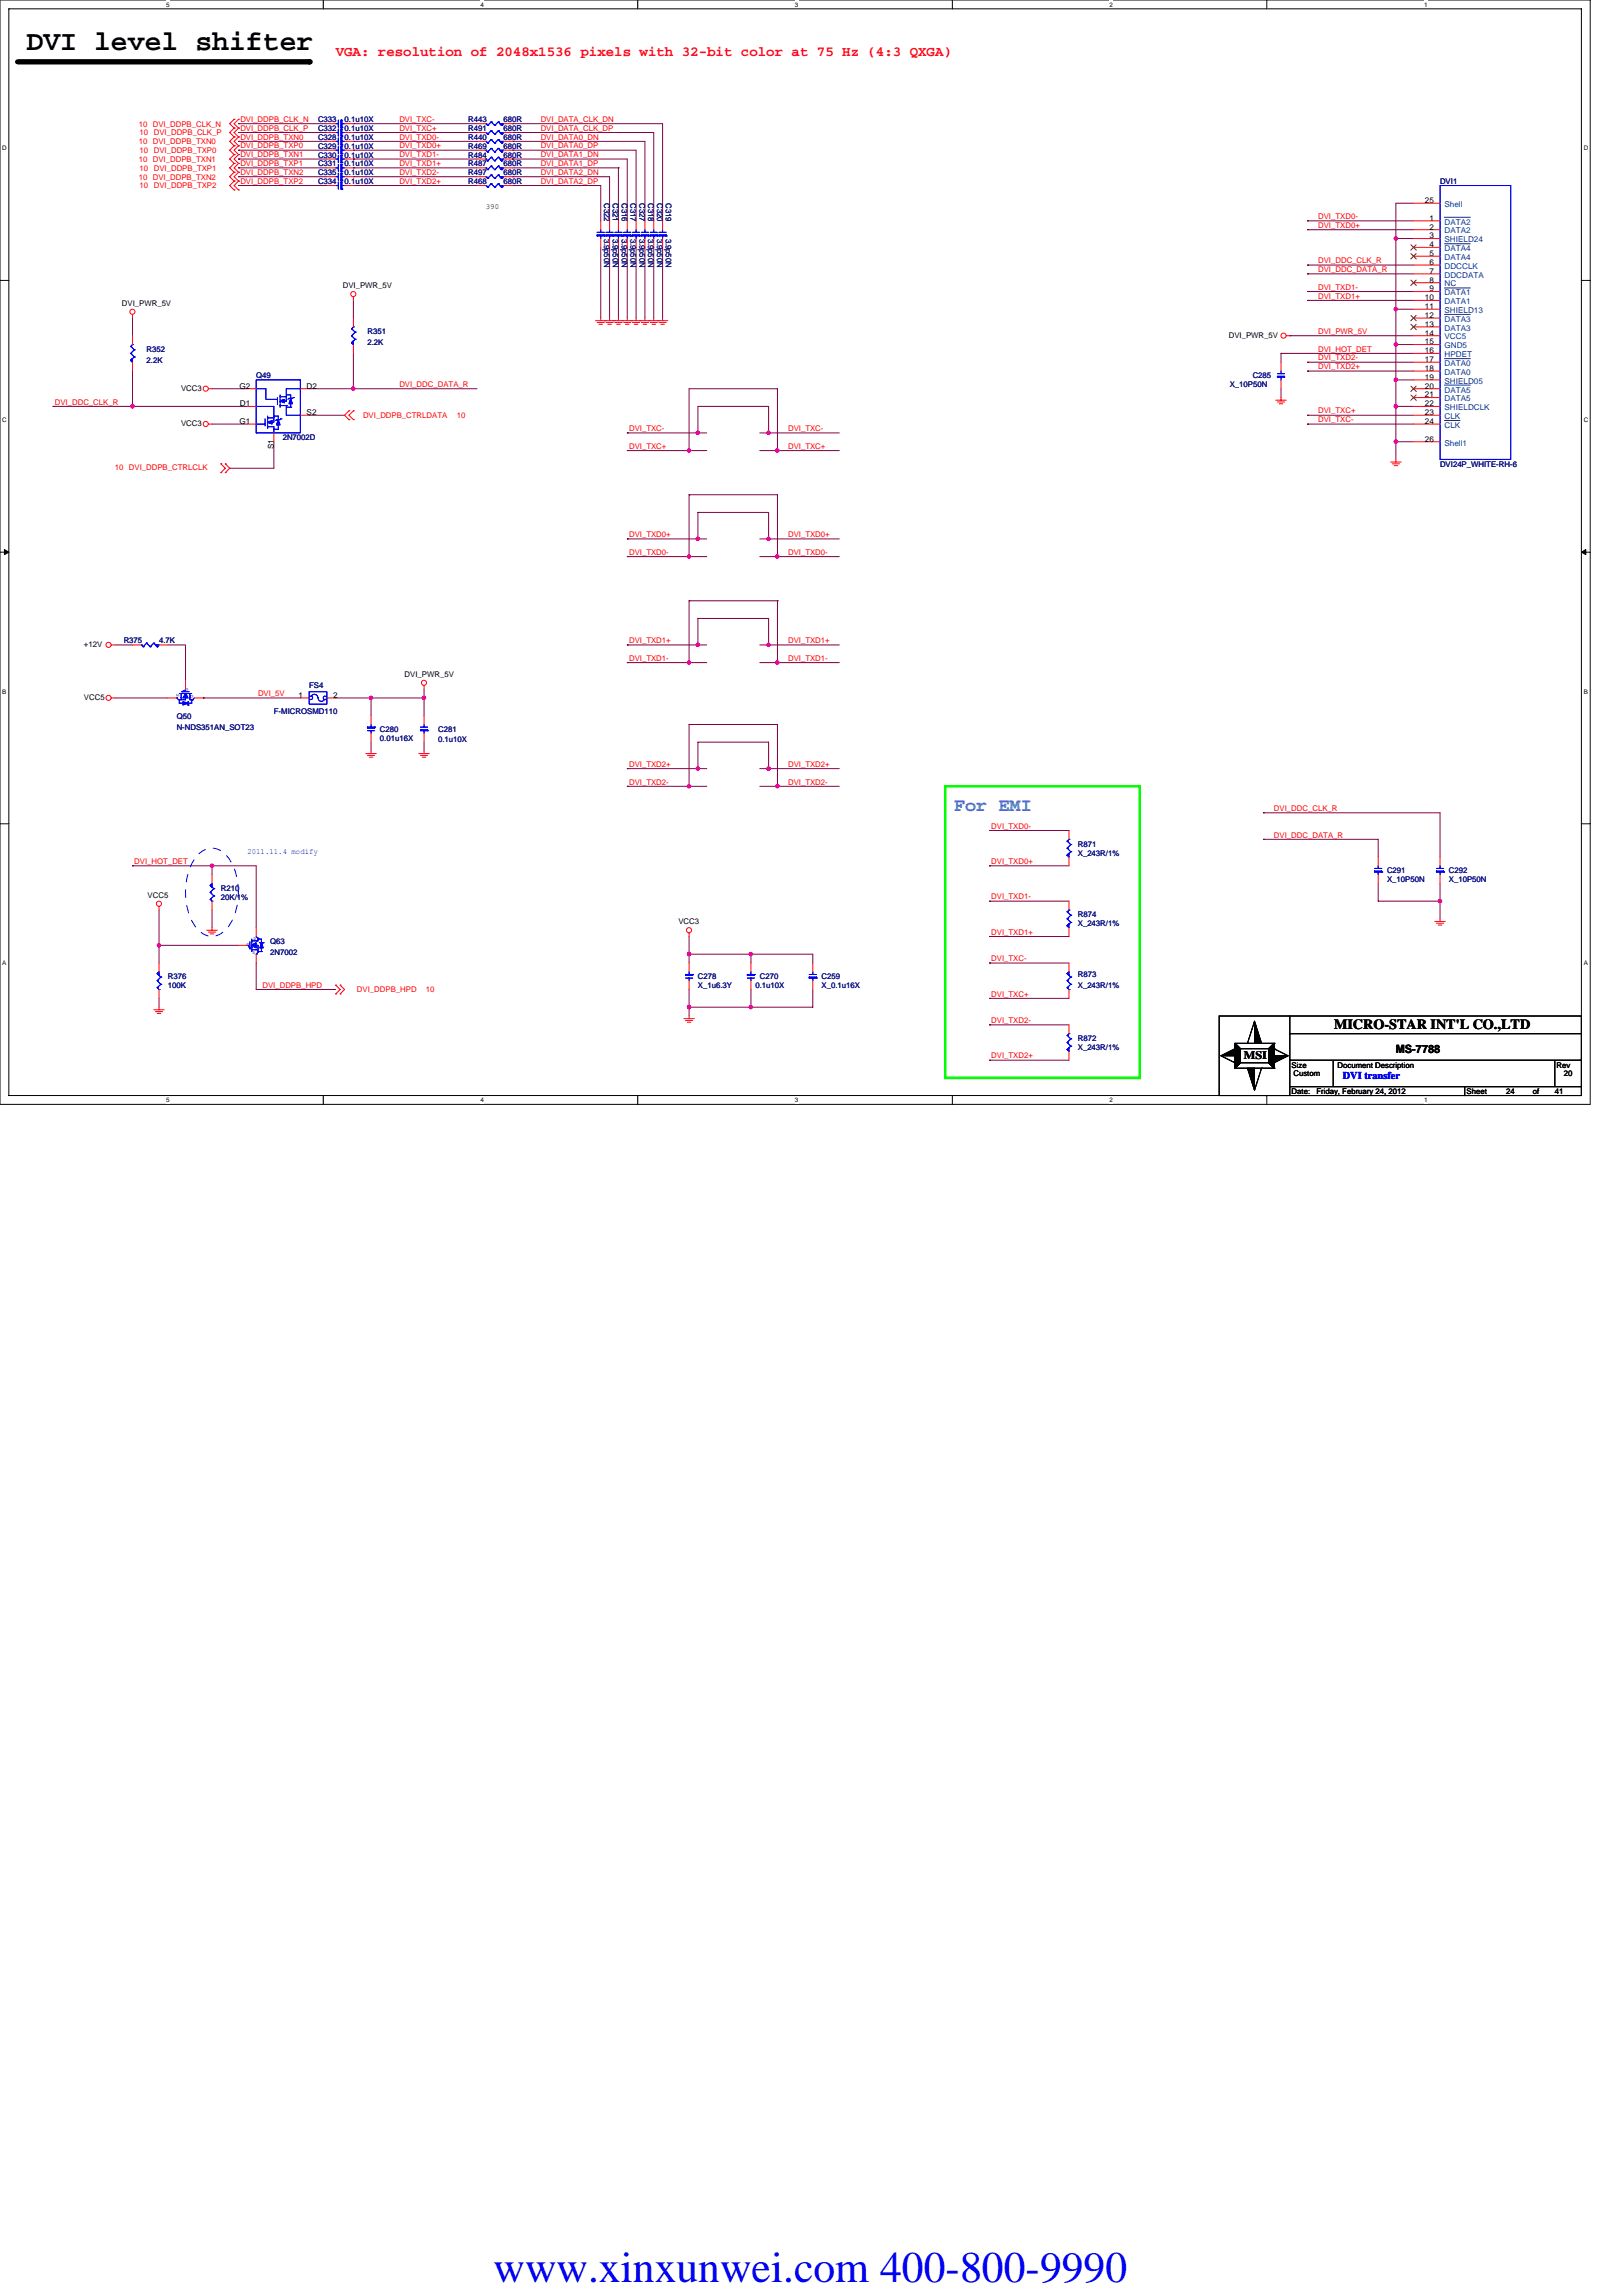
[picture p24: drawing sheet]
<svg xmlns="http://www.w3.org/2000/svg" width="210mm" height="297mm" viewBox="0 0 210 297" stroke-linecap="round" stroke-linejoin="round" font-family="sans-serif">
<defs><g id="words">
<text font-size="5.6" fill="#00f" x="63.9" y="295.3">www.xinxunwei.com 400-800-9990</text>
<text font-size="3.6" x="3.4" y="6.5">DVI level shifter</text>
<text font-size="2.4" fill="#0080ff" x="123.4" y="104.9">For EMI</text>
<text font-size="1.8" fill="#f00" x="43.4" y="7.2">VGA: resolution of 2048x1536 pixels with 32-bit color at 75 Hz (4:3 QXGA)</text>
<text font-size="1.8" x="172.6" y="133.1">MICRO-STAR INT'L CO.,LTD</text>
<g font-size="1.5">
<text x="160.9" y="137">MSI</text>
<text x="180.6" y="136.2">MS-7788</text>
</g>
<text font-size="1.4" fill="#00f" x="173.7" y="139.6">DVI transfer</text>
<g font-size="1" fill="#f00">
<text x="17.9" y="16.4">10 DVI_DDPB_CLK_N</text>
<text x="18.1" y="17.5">10</text>
<text x="19.9" y="17.5">DVI_DDPB_CLK_P</text>
<text x="31.1" y="16.9">DVI_DDPB_CLK_P</text>
<text x="31.1" y="15.8">DVI_DDPB_CLK_N</text>
<text x="51.7" y="16.9">DVI_TXC+</text>
<text x="51.7" y="15.8">DVI_TXC-</text>
<text x="70" y="15.8">DVI_DATA_CLK_DN</text>
<text x="70" y="16.9">DVI_DATA_CLK_DP</text>
<text x="17.9" y="18.7">10 DVI_DDPB_TXN0</text>
<text x="17.9" y="21">10 DVI_DDPB_TXN1</text>
<text x="17.9" y="23.2">10 DVI_DDPB_TXN2</text>
<text x="18.1" y="19.8">10</text>
<text x="18.1" y="22.1">10</text>
<text x="19.9" y="19.8">DVI_DDPB_TXP0</text>
<text x="19.9" y="22.1">DVI_DDPB_TXP1</text>
<text x="31.1" y="19.2">DVI_DDPB_TXP0</text>
<text x="31.1" y="18.1">DVI_DDPB_TXN0</text>
<text x="31.1" y="20.3">DVI_DDPB_TXN1</text>
<text x="31.1" y="21.5">DVI_DDPB_TXP1</text>
<text x="31.1" y="23.8">DVI_DDPB_TXP2</text>
<text x="31.1" y="22.6">DVI_DDPB_TXN2</text>
<text x="51.7" y="19.2">DVI_TXD0+</text>
<text x="51.7" y="18.1">DVI_TXD0-</text>
<text x="51.7" y="20.3">DVI_TXD1-</text>
<text x="51.7" y="21.5">DVI_TXD1+</text>
<text x="51.7" y="23.8">DVI_TXD2+</text>
<text x="51.7" y="22.6">DVI_TXD2-</text>
<text x="70" y="18.1">DVI_DATA0_DN</text>
<text x="70" y="20.3">DVI_DATA1_DN</text>
<text x="70" y="23.8">DVI_DATA2_DP</text>
<text x="70" y="19.2">DVI_DATA0_DP</text>
<text x="70" y="21.5">DVI_DATA1_DP</text>
<text x="70" y="22.6">DVI_DATA2_DN</text>
<text x="18.1" y="24.4">10</text>
<text x="19.9" y="24.4">DVI_DDPB_TXP2</text>
<text x="170.5" y="29.5">DVI_TXD0+</text>
<text x="170.5" y="28.3">DVI_TXD0-</text>
<text x="170.5" y="35.2">DVI_DDC_DATA_R</text>
<text x="170.5" y="34.1">DVI_DDC_CLK_R</text>
<text x="170.5" y="37.5">DVI_TXD1-</text>
<text x="170.5" y="38.6">DVI_TXD1+</text>
<text x="170.5" y="45.5">DVI_HOT_DET</text>
<text x="170.5" y="43.2">DVI_PWR_5V</text>
<text x="170.5" y="46.6">DVI_TXD2-</text>
<text x="170.5" y="47.8">DVI_TXD2+</text>
<text x="7.1" y="52.3">DVI_DDC_CLK_R</text>
<text x="51.7" y="50.1">DVI_DDC_DATA_R</text>
<text x="170.5" y="53.5">DVI_TXC+</text>
<text x="47" y="54.1">DVI_DDPB_CTRLDATA</text>
<text x="59.1" y="54.1">10</text>
<text x="81.4" y="55.8">DVI_TXC-</text>
<text x="81.4" y="58.1">DVI_TXC+</text>
<text x="102" y="58.1">DVI_TXC+</text>
<text x="102" y="55.8">DVI_TXC-</text>
<text x="170.5" y="54.6">DVI_TXC-</text>
<text x="14.9" y="60.9">10 DVI_DDPB_CTRLCLK</text>
<text x="81.4" y="71.8">DVI_TXD0-</text>
<text x="81.4" y="69.5">DVI_TXD0+</text>
<text x="102" y="69.5">DVI_TXD0+</text>
<text x="102" y="71.8">DVI_TXD0-</text>
<text x="81.4" y="83.2">DVI_TXD1+</text>
<text x="102" y="83.2">DVI_TXD1+</text>
<text x="81.4" y="85.5">DVI_TXD1-</text>
<text x="102" y="85.5">DVI_TXD1-</text>
<text x="33.4" y="90.1">DVI_5V</text>
<text x="81.4" y="99.2">DVI_TXD2+</text>
<text x="81.4" y="101.5">DVI_TXD2-</text>
<text x="102" y="99.2">DVI_TXD2+</text>
<text x="102" y="101.5">DVI_TXD2-</text>
<text x="128.2" y="107.2">DVI_TXD0-</text>
<text x="164.8" y="104.9">DVI_DDC_CLK_R</text>
<text x="17.4" y="111.8">DVI_HOT_DET</text>
<text x="128.2" y="111.8">DVI_TXD0+</text>
<text x="164.8" y="108.4">DVI_DDC_DATA_R</text>
<text x="128.2" y="116.4">DVI_TXD1-</text>
<text x="128.2" y="124.4">DVI_TXC-</text>
<text x="128.2" y="120.9">DVI_TXD1+</text>
<text x="34" y="127.8">DVI_DDPB_HPD</text>
<text x="46.2" y="128.4">DVI_DDPB_HPD</text>
<text x="55.1" y="128.4">10</text>
<text x="128.2" y="128.9">DVI_TXC+</text>
<text x="128.2" y="136.9">DVI_TXD2+</text>
<text x="128.2" y="132.4">DVI_TXD2-</text>
</g>
<g font-size="1" fill="#000080">
<text x="41.1" y="17">C332</text>
<text x="41.1" y="15.8">C333</text>
<text x="44.6" y="17">0.1u10X</text>
<text x="44.6" y="15.8">0.1u10X</text>
<text x="60.6" y="15.8">R443</text>
<text x="60.6" y="17">R491</text>
<text x="65.2" y="15.8">680R</text>
<text x="65.2" y="17">680R</text>
<text x="41.1" y="21.5">C331</text>
<text x="41.1" y="19.2">C329</text>
<text x="41.1" y="20.4">C330</text>
<text x="41.1" y="18.1">C328</text>
<text x="41.1" y="23.8">C334</text>
<text x="41.1" y="22.7">C335</text>
<text x="44.6" y="21.5">0.1u10X</text>
<text x="44.6" y="19.2">0.1u10X</text>
<text x="44.6" y="20.4">0.1u10X</text>
<text x="44.6" y="18.1">0.1u10X</text>
<text x="44.6" y="23.8">0.1u10X</text>
<text x="44.6" y="22.7">0.1u10X</text>
<text x="60.6" y="19.2">R469</text>
<text x="60.6" y="22.7">R497</text>
<text x="60.6" y="20.4">R484</text>
<text x="60.6" y="18.1">R440</text>
<text x="60.6" y="21.5">R487</text>
<text x="60.6" y="23.8">R468</text>
<text x="65.2" y="19.2">680R</text>
<text x="65.2" y="22.7">680R</text>
<text x="65.2" y="20.4">680R</text>
<text x="65.2" y="18.1">680R</text>
<text x="65.2" y="21.5">680R</text>
<text x="65.2" y="23.8">680R</text>
<text x="186.3" y="23.8">DVI1</text>
<text x="78.1" y="26.3" transform="rotate(90 78.1 26.3)">C322</text>
<text x="79.3" y="26.3" transform="rotate(90 79.3 26.3)">C321</text>
<text x="80.4" y="26.3" transform="rotate(90 80.4 26.3)">C316</text>
<text x="81.6" y="26.3" transform="rotate(90 81.6 26.3)">C317</text>
<text x="82.7" y="26.3" transform="rotate(90 82.7 26.3)">C327</text>
<text x="83.9" y="26.3" transform="rotate(90 83.9 26.3)">C318</text>
<text x="85" y="26.3" transform="rotate(90 85 26.3)">C320</text>
<text x="86.1" y="26.3" transform="rotate(90 86.1 26.3)">C319</text>
<text x="78.1" y="30.9" transform="rotate(90 78.1 30.9)">3.9p50N</text>
<text x="79.3" y="30.9" transform="rotate(90 79.3 30.9)">3.9p50N</text>
<text x="80.4" y="30.9" transform="rotate(90 80.4 30.9)">3.9p50N</text>
<text x="81.6" y="30.9" transform="rotate(90 81.6 30.9)">3.9p50N</text>
<text x="82.7" y="30.9" transform="rotate(90 82.7 30.9)">3.9p50N</text>
<text x="83.9" y="30.9" transform="rotate(90 83.9 30.9)">3.9p50N</text>
<text x="85" y="30.9" transform="rotate(90 85 30.9)">3.9p50N</text>
<text x="86.1" y="30.9" transform="rotate(90 86.1 30.9)">3.9p50N</text>
<text x="19" y="45.5">R352</text>
<text x="19" y="46.9">2.2K</text>
<text x="47.5" y="43.2">R351</text>
<text x="47.5" y="44.6">2.2K</text>
<text x="33.1" y="49">Q49</text>
<text x="159.1" y="50.1">X_10P50N</text>
<text x="162.1" y="49">C285</text>
<text x="36.6" y="57">2N7002D</text>
<text x="186.3" y="60.4">DVI24P_WHITE-RH-6</text>
<text x="16" y="83.2">R375</text>
<text x="20.6" y="83.2">4.7K</text>
<text x="40" y="89">FS4</text>
<text x="22.9" y="93.1">Q50</text>
<text x="22.9" y="94.4">N-NDS351AN_SOT23</text>
<text x="35.4" y="92.4">F-MICROSMD110</text>
<text x="49.1" y="94.7">C280</text>
<text x="49.1" y="95.8">0.01u16X</text>
<text x="56.7" y="94.7">C281</text>
<text x="56.7" y="96.1">0.1u10X</text>
<text x="139.4" y="109.5">R871</text>
<text x="139.4" y="110.7">X_243R/1%</text>
<text x="179.5" y="113">C291</text>
<text x="187.5" y="113">C292</text>
<text x="28.6" y="115.3">R210</text>
<text x="28.6" y="116.4">20K/1%</text>
<text x="139.4" y="118.7">R874</text>
<text x="139.4" y="119.8">X_243R/1%</text>
<text x="179.5" y="114.1">X_10P50N</text>
<text x="187.5" y="114.1">X_10P50N</text>
<text x="35" y="122.1">Q63</text>
<text x="35" y="123.5">2N7002</text>
<text x="21.7" y="126.7">R376</text>
<text x="21.7" y="127.8">100K</text>
<text x="90.3" y="126.7">C278</text>
<text x="90.3" y="127.8">X_1u6.3Y</text>
<text x="97.7" y="127.8">0.1u10X</text>
<text x="98.3" y="126.7">C270</text>
<text x="106.3" y="126.7">C259</text>
<text x="106.3" y="127.8">X_0.1u16X</text>
<text x="139.4" y="126.4">R873</text>
<text x="139.4" y="127.8">X_243R/1%</text>
<text x="139.4" y="134.7">R872</text>
<text x="139.4" y="135.8">X_243R/1%</text>
</g>
<g font-size="1">
<text x="62.9" y="27.1">390</text>
<text x="184.4" y="26.3">25</text>
<text x="184.9" y="29.7">2</text>
<text x="184.9" y="28.6">1</text>
<text x="184.9" y="30.8">3</text>
<text x="184.9" y="33.1">5</text>
<text x="184.9" y="34.3">6</text>
<text x="184.9" y="35.4">7</text>
<text x="184.9" y="32">4</text>
<text x="15.8" y="39.6">DVI_PWR_5V</text>
<text x="44.3" y="37.3">DVI_PWR_5V</text>
<text x="184.4" y="38.8">10</text>
<text x="184.4" y="40">11</text>
<text x="184.4" y="41.1">12</text>
<text x="184.9" y="36.6">8</text>
<text x="184.9" y="37.7">9</text>
<text x="159" y="43.7">DVI_PWR_5V</text>
<text x="184.4" y="42.3">13</text>
<text x="184.4" y="43.4">14</text>
<text x="184.4" y="44.6">15</text>
<text x="184.4" y="45.7">16</text>
<text x="184.4" y="48">18</text>
<text x="184.4" y="46.8">17</text>
<text x="23.4" y="50.6">VCC3</text>
<text x="31" y="50.3">G2</text>
<text x="31" y="52.6">D1</text>
<text x="39.7" y="53.7">S2</text>
<text x="39.7" y="50.3">D2</text>
<text x="184.4" y="49.1">19</text>
<text x="184.4" y="51.4">21</text>
<text x="184.4" y="52.6">22</text>
<text x="184.4" y="53.7">23</text>
<text x="184.4" y="50.3">20</text>
<text x="23.4" y="55.1">VCC3</text>
<text x="31" y="54.8">G1</text>
<text x="35.4" y="58.1" transform="rotate(-90 35.4 58.1)">S1</text>
<text x="184.4" y="57.1">26</text>
<text x="184.4" y="54.8">24</text>
<text x="10.9" y="83.7">+12V</text>
<text x="52.3" y="87.6">DVI_PWR_5V</text>
<text x="10.9" y="90.6">VCC5</text>
<text x="38.6" y="90.3">1</text>
<text x="43.1" y="90.3">2</text>
<text x="19.1" y="116.2">VCC5</text>
<text x="87.8" y="119.6">VCC3</text>
<text x="167.1" y="138.1">Size</text>
<text x="167.1" y="141.5">Date:</text>
<text x="167.3" y="139.3">Custom</text>
<text x="170.3" y="141.5">Friday, February 24, 2012</text>
<text x="173.1" y="138.1">Document Description</text>
<text x="189.7" y="141.5">Sheet</text>
<text x="194.9" y="141.5">24</text>
<text x="198.3" y="141.5">of</text>
<text x="201.2" y="141.5">41</text>
<text x="201.4" y="138.1">Rev</text>
<text x="202.3" y="139.3">20</text>
</g>
<g font-size="1" fill="#004080">
<text x="186.9" y="29.1">DATA2</text>
<text x="186.9" y="26.8">Shell</text>
<text x="186.9" y="30.2">DATA2</text>
<text x="186.9" y="31.3">SHIELD24</text>
<text x="186.9" y="32.5">DATA4</text>
<text x="186.9" y="33.6">DATA4</text>
<text x="186.9" y="34.8">DDCCLK</text>
<text x="186.9" y="35.9">DDCDATA</text>
<text x="186.9" y="37.1">NC</text>
<text x="186.9" y="38.2">DATA1</text>
<text x="186.9" y="39.3">DATA1</text>
<text x="186.9" y="40.5">SHIELD13</text>
<text x="186.9" y="41.6">DATA3</text>
<text x="186.9" y="42.8">DATA3</text>
<text x="186.9" y="43.9">VCC5</text>
<text x="186.9" y="45.1">GND5</text>
<text x="186.9" y="46.2">HPDET</text>
<text x="186.9" y="47.3">DATA0</text>
<text x="186.9" y="48.5">DATA0</text>
<text x="186.9" y="49.6">SHIELD05</text>
<text x="186.9" y="50.8">DATA5</text>
<text x="186.9" y="51.9">DATA5</text>
<text x="186.9" y="53.1">SHIELDCLK</text>
<text x="186.9" y="54.2">CLK</text>
<text x="186.9" y="55.4">CLK</text>
<text x="186.9" y="57.6">Shell1</text>
</g>
<text font-size="1" fill="#00f" x="32" y="110.5">2011.11.4 modify</text>
<g font-size=".8">
<text x="21.5" y=".8">5</text>
<text x="62.2" y=".8">4</text>
<text x="102.8" y=".8">3</text>
<text x="143.6" y=".8">2</text>
<text x="184.2" y=".8">1</text>
<text x=".3" y="19.4">D</text>
<text x="204.9" y="19.4">D</text>
<text x=".3" y="54.6">C</text>
<text x="204.9" y="54.6">C</text>
<text x=".3" y="89.7">B</text>
<text x="204.9" y="89.7">B</text>
<text x=".3" y="124.9">A</text>
<text x="204.9" y="124.9">A</text>
<text x="21.5" y="142.6">5</text>
<text x="62.2" y="142.6">4</text>
<text x="102.8" y="142.6">3</text>
<text x="143.6" y="142.6">2</text>
<text x="184.2" y="142.6">1</text>
</g>
<g font-size=".6" fill="#00f">
<text x="22.8" y="89.8" transform="rotate(90 22.8 89.8)">S</text>
<text x="24" y="89" transform="rotate(90 24 89)">G</text>
<text x="24.7" y="90" transform="rotate(90 24.7 90)">D</text>
<text x="31.9" y="122.3">G</text>
<text x="32.7" y="123.5">S</text>
<text x="32.8" y="121.6">D</text>
</g>
</g></defs>
<path d="M0 0h205.7v142.9h-205.7zM1.1 1.1h203.5v140.6h-203.5z" fill="none" stroke="#000" stroke-width=".13"/>
<g fill="#fff">
<path d="M21.5 .1h.4v.9h-.4z"/>
<path d="M21.5 141.9h.4v.9h-.4z"/>
</g>
<path d="M41.8 0v1.1M41.8 141.7v1.2" fill="none" stroke="#000" stroke-width=".13"/>
<g fill="#fff">
<path d="M62.2 .1h.4v.9h-.4z"/>
<path d="M62.2 141.9h.4v.9h-.4z"/>
</g>
<path d="M82.5 0v1.1M82.5 141.7v1.2" fill="none" stroke="#000" stroke-width=".13"/>
<g fill="#fff">
<path d="M102.8 .1h.5v.9h-.5z"/>
<path d="M102.8 141.9h.5v.9h-.5z"/>
</g>
<path d="M123.2 0v1.1M123.2 141.7v1.2" fill="none" stroke="#000" stroke-width=".13"/>
<g fill="#fff">
<path d="M143.6 .1h.4v.9h-.4z"/>
<path d="M143.6 141.9h.4v.9h-.4z"/>
</g>
<path d="M163.9 0v1.1M163.9 141.7v1.2" fill="none" stroke="#000" stroke-width=".13"/>
<g fill="#fff">
<path d="M184.2 .1h.5v.9h-.5z"/>
<path d="M184.2 141.9h.5v.9h-.5z"/>
<path d="M.3 18.7h.6v.9h-.6z"/>
<path d="M204.9 18.7h.6v.9h-.6z"/>
<path d="M.3 53.8h.6v1h-.6z"/>
<path d="M204.9 53.8h.6v1h-.6z"/>
</g>
<path d="M0 36.3h1.1M204.6 36.3h1.1" fill="none" stroke="#000" stroke-width=".13"/>
<g fill="#fff">
<path d="M.3 89h.5v.9h-.5z"/>
<path d="M204.9 89h.5v.9h-.5z"/>
</g>
<path d="M0 71.4h1.1M204.6 71.4h1.1" fill="none" stroke="#000" stroke-width=".13"/>
<path d="M.6 71.1l.5 .3-.5 .4zM204.6 71.4l.6-.3v.7z" fill="#000" stroke="#000" stroke-width=".13"/>
<g fill="#fff">
<path d="M.3 124.1h.5v1h-.5z"/>
<path d="M204.9 124.1h.5v1h-.5z"/>
</g>
<g fill="none" stroke="#000" stroke-width=".13">
<path d="M0 106.6h1.1M204.6 106.6h1.1M157.7 131.4h46.9v10.3h-46.9zM158 136.6l1.8 .9M159.8 137.5h.1M159.8 138.2h.1M159.8 135h5v3.2h-5zM159.8 135l.7 .7M160.5 135.7h3.6v1.8h-3.6zM160.5 137.5l-.7 .7M160.5 135.7h.1M161.4 135h.1"/>
<path d="M162.3 132.1l-.9 2.9M163.2 138.2h.1M163.2 138.2l-.9 2.9M164.1 137.5l.7 .7M164.8 138.2h.1M164.8 135h.1M164.8 135.7h.1M164.8 135l-.7 .7M164.8 135.7l1.8 .9M166.9 133.7h37.7M166.9 137.2h37.7M166.9 131.4v10.3"/>
<path d="M172.5 137.2v3.4M201.2 137.2v3.4M166.9 141.7h.1M166.9 140.6h37.7M189.5 141.7h.1M189.5 140.6v1.1"/>
</g>
<g fill="none" stroke="#800040" stroke-width=".13">
<path d="M30.9 17.1h.1M30.9 16h.1M30.9 19.4h.1M30.9 18.3h.1M30.9 17.1h11.4M30.9 16h11.4M30.9 19.4h11.4M30.9 18.3h11.4M45.7 17.1h.1M45.7 16h.1M45.7 19.4h.1M45.7 18.3h.1"/>
<path d="M45.7 17.1h16M45.7 16h16M45.7 19.4h16M45.7 18.3h16M66.3 16h.1M66.3 18.3h.1M66.3 18.3h17.1v10.3M66.3 16h19.4v12.6M66.3 19.4h.1M66.3 19.4h16v9.2M66.3 17.1h18.3v11.5M66.3 17.1h.1"/>
<path d="M30.9 20.6h.1M30.9 21.7h.1M30.9 24h.1M30.9 22.9h.1M30.9 20.6h11.4M30.9 21.7h11.4M30.9 24h11.4M30.9 22.9h11.4M45.7 38.9v2.2M45.7 20.6h.1M45.7 21.7h.1M45.7 24h.1"/>
<path d="M45.7 22.9h.1M45.7 20.6h16M45.7 21.7h16M45.7 24h16M45.7 22.9h16M66.3 24h.1M66.3 24h11.4v4.6M66.3 21.7h13.7M66.3 22.9h12.6v5.7M66.3 22.9h.1M66.3 20.6h.1M66.3 20.6h14.9v8"/>
<path d="M77.7 32v9.1M78.9 32v9.1M80 21.7h.1M80 32v9.1M80 21.7v6.9M81.2 32v9.1M82.3 32v9.1M83.4 32v9.1M84.6 32v9.1M85.7 32v9.1M169.2 29.7h.1M169.2 29.7h13.7"/>
<path d="M169.2 37.7h.1M169.2 38.9h.1M169.2 35.4h.1M169.2 34.3h.1M169.2 28.6h.1M169.2 37.7h13.7M169.2 38.9h13.7M169.2 35.4h13.7M169.2 34.3h13.7M169.2 28.6h13.7M180.6 30.9h2.3M180.6 30.9h.1"/>
<path d="M180.6 30.9v13.7M182.9 26.3h-2.3v4.6M6.9 52.6h.1M17.1 41.1v2.3M17.1 48v4.6h-10.2M17.1 52.6h.1M17.1 52.6h14.9M27.4 50.3h4.6M27.4 54.9h4.6M35.4 57.2v3.4h-5.7M40 50.3h5.7M40 53.7h4.6"/>
<path d="M45.7 45.7v4.6M45.7 50.3h.1M45.7 50.3h16M81.2 58.3h.1M81.2 58.3h10.2M81.2 56h.1M81.2 56h10.2M89.2 58.3v-8h11.4v8M89.2 58.3h.1M90.3 56h.1M98.3 58.3h2.3M98.3 56h1.1"/>
<path d="M99.4 56h.1M99.4 56h9.2M99.4 56v-3.4h-9.1v3.4M100.6 58.3h.1M100.6 58.3h8M165.7 45.7v1.2M165.7 50.3v1.1M165.7 45.7h.1M165.7 45.7h17.2M166.9 43.4h.1M166.9 43.4h16M169.2 53.7h.1"/>
<path d="M169.2 53.7h13.7M169.2 54.9h.1M169.2 46.9h.1M169.2 48h.1M169.2 54.9h13.7M169.2 46.9h13.7M169.2 48h13.7M180.6 49.1h.1M180.6 52.6h.1M180.6 49.1v10.3M180.6 40h.1M180.6 44.6h2.3"/>
<path d="M180.6 52.6h2.3M180.6 57.1h.1M180.6 44.6v4.5h2.3M180.6 44.6h.1M180.6 57.1h2.3M180.6 40h2.3M81.2 72h.1M81.2 69.7h.1M81.2 69.7h9.1M81.2 72h8M89.2 64h.1M89.2 64h11.4v8"/>
<path d="M89.2 77.7h.1M89.2 77.7h11.4M89.2 64v8M89.2 77.7v8M89.2 72h2.2M90.3 66.3h.1M90.3 66.3v3.4M90.3 66.3h9.1v3.4M90.3 69.7h1.1M98.3 72h2.3M98.3 69.7h1.1M99.4 69.7h.1"/>
<path d="M99.4 69.7h9.2M100.6 72h.1M100.6 72h8M100.6 77.7h.1M100.6 77.7v8M14.9 90.3h6.8M14.9 83.4h2.2M21.7 83.4h2.3v4.6M26.3 90.3h.1M26.3 90.3h12.6M43.4 90.3h4.6M48 96v1.2"/>
<path d="M48 90.3v2.3M48 90.3h.1M48 90.3h6.9M54.9 90.3h.1M54.9 89.2v1.1M54.9 90.3v2.3M54.9 96v1.2M81.2 99.4h.1M81.2 99.4h10.2M81.2 83.4h.1M81.2 85.7h.1M81.2 85.7h8"/>
<path d="M89.2 93.7h11.4v8M89.2 93.7h.1M89.2 93.7v8M89.2 85.7h2.2M90.3 99.4v-3.4h9.1v3.4M90.3 83.4v-3.4h9.1v3.4M90.3 83.4h.1M90.3 99.4h.1M91.4 83.4h-10.2M98.3 83.4h1.1M98.3 99.4h1.1M98.3 85.7h2.3"/>
<path d="M99.4 99.4h.1M99.4 83.4h.1M99.4 99.4h9.2M99.4 83.4h9.2M100.6 85.7h.1M100.6 85.7h8M17.1 112h.1M17.1 112h10.3M20.6 117.7v4.6M27.4 112h5.7v8M27.4 117.7v2.3M27.4 112h.1"/>
<path d="M27.4 112v1.2M81.2 101.7h.1M81.2 101.7h8M89.2 101.7h2.2M98.3 101.7h2.3M100.6 101.7h.1M100.6 101.7h8M128 112h.1M128 107.4h.1M128 116.6h.1M128 112h10.3M128 107.4h10.3"/>
<path d="M128 116.6h10.3M163.4 105.2h.1M163.4 105.2h22.9v5.7M163.4 108.6h.1M163.4 108.6h14.9v2.3M178.3 114.3v2.3h8M186.3 116.6h.1M186.3 114.3v2.3M186.3 116.6v2.3M20.6 129.2v1.1M20.6 122.3v2.3M20.6 122.3h.1"/>
<path d="M20.6 122.3h10.3M33.1 128h.1M33.1 124.6v3.4M33.1 128h10.3M89.2 123.4h8M89.2 128v2.3M89.2 121.2v2.2M89.2 123.4h.1M89.2 123.4v1.2M89.2 130.3v1.1M89.2 130.3h.1M97.2 123.4h8v1.2"/>
<path d="M97.2 123.4h.1M97.2 128v2.3M97.2 130.3h.1M97.2 123.4v1.2M105.2 128v2.3h-16M128 137.2h.1M128 132.6h.1M128 124.6h.1M128 129.2h.1M128 121.2h.1M128 137.2h10.3M128 132.6h10.3"/>
<path d="M128 124.6h10.3M128 129.2h10.3M128 121.2h10.3"/>
</g>
<g fill="#f0f" stroke="#f0f" stroke-width=".13">
<circle cx="186.3" cy="116.6" r=".22"/>
<circle cx="180.6" cy="40" r=".22"/>
<circle cx="180.6" cy="57.1" r=".22"/>
<circle cx="180.6" cy="30.9" r=".22"/>
<circle cx="180.6" cy="49.1" r=".22"/>
<circle cx="180.6" cy="44.6" r=".22"/>
<circle cx="180.6" cy="52.6" r=".22"/>
<circle cx="54.9" cy="90.3" r=".22"/>
<circle cx="48" cy="90.3" r=".22"/>
<circle cx="89.1" cy="130.3" r=".22"/>
<circle cx="97.1" cy="130.3" r=".22"/>
<circle cx="97.1" cy="123.4" r=".22"/>
<circle cx="89.1" cy="123.4" r=".22"/>
<circle cx="17.1" cy="52.6" r=".22"/>
<circle cx="45.7" cy="50.3" r=".22"/>
<circle cx="20.6" cy="122.3" r=".22"/>
<circle cx="99.4" cy="69.7" r=".22"/>
<circle cx="100.6" cy="72" r=".22"/>
<circle cx="99.4" cy="99.4" r=".22"/>
<circle cx="100.6" cy="101.7" r=".22"/>
<circle cx="100.6" cy="58.3" r=".22"/>
<circle cx="99.4" cy="56" r=".22"/>
<circle cx="99.4" cy="83.4" r=".22"/>
<circle cx="89.1" cy="58.3" r=".22"/>
<circle cx="90.3" cy="56" r=".22"/>
<circle cx="90.3" cy="83.4" r=".22"/>
<circle cx="90.3" cy="99.4" r=".22"/>
<circle cx="89.1" cy="72" r=".22"/>
<circle cx="90.3" cy="69.7" r=".22"/>
<circle cx="89.1" cy="85.7" r=".22"/>
<circle cx="100.6" cy="85.7" r=".22"/>
<circle cx="89.1" cy="101.7" r=".22"/>
<circle cx="27.4" cy="112" r=".22"/>
</g>
<g fill="none" stroke="#f00" stroke-width=".13">
<path d="M30.3 16.6h.1M30.3 17.7h.1M30.3 15.4h.1M30.3 18.9h.1M30.3 16.6l-.6 .5 .6 .6M30.3 15.4l-.6 .6 .6 .6M30.3 18.9l-.6 .5 .6 .6M30.3 17.7l-.6 .6 .6 .6M30.9 16.6h.1M30.9 17.7h.1M30.9 15.4h.1M30.9 18.9h.1"/>
<path d="M30.9 16.6l-.6 .5 .6 .6M30.9 15.4l-.6 .6 .6 .6M30.9 18.9l-.6 .5 .6 .6M30.9 17.7l-.6 .6 .6 .6M42.3 17.1h1.1M42.3 19.4h1.1M42.3 16h1.1M42.3 18.3h1.1M44.6 17.1h1.1M44.6 19.4h1.1M44.6 16h1.1M44.6 18.3h1.1"/>
<path d="M61.7 17.1h1.2M61.7 19.4h1.2M61.7 16h1.2M61.7 18.3h1.2M65.2 17.1h1.1M65.2 19.4h1.1M65.2 16h1.1M65.2 18.3h1.1M30.3 20h.1M30.3 21.1h.1M30.3 22.3h.1M30.3 23.4h.1"/>
<path d="M30.3 24.6h.1M30.3 20l-.6 .6 .6 .5M30.3 21.1l-.6 .6 .6 .6M30.3 23.4l-.6 .6 .6 .6M30.3 22.3l-.6 .6 .6 .5M30.9 20h.1M30.9 21.1h.1M30.9 22.3h.1M30.9 23.4h.1M30.9 24.6h.1M30.9 20l-.6 .6 .6 .5M30.9 21.1l-.6 .6 .6 .6"/>
<path d="M30.9 23.4l-.6 .6 .6 .6M30.9 22.3l-.6 .6 .6 .5M42.3 21.7h1.1M42.3 22.9h1.1M42.3 20.6h1.1M42.3 24h1.1M44.6 21.7h1.1M44.6 22.9h1.1M44.6 20.6h1.1M44.6 24h1.1M45.7 38.4v.5M61.7 21.7h1.2"/>
<path d="M61.7 22.9h1.2M61.7 20.6h1.2M61.7 24h1.2M65.2 21.7h1.1M65.2 22.9h1.1M65.2 20.6h1.1M65.2 24h1.1M77.7 28.6v1.1M77.7 30.9v1.1M78.9 28.6v1.1M78.9 30.9v1.1M80 28.6v1.1"/>
<path d="M80 30.9v1.1M81.2 28.6v1.1M81.2 30.9v1.1M82.3 28.6v1.1M82.3 30.9v1.1M83.4 28.6v1.1M83.4 30.9v1.1M84.6 28.6v1.1M84.6 30.9v1.1M85.7 28.6v1.1M85.7 30.9v1.1M182.9 28.6h3.4"/>
<path d="M182.9 29.7h3.4M182.9 30.9h3.4M182.9 32h3.4M182.9 33.1h3.4M182.9 34.3h3.4M182.9 35.4h3.4M182.9 36.6h3.4M182.9 37.7h3.4M182.9 38.9h3.4M182.9 26.3h3.4M17.1 40.7v.4M17.1 43.4v1.2"/>
<path d="M17.1 46.9v1.1M27 54.9h.4M27 50.3h.4M32 50.3h1.1M32 52.6h1.1M32 54.9h1.1M35.4 56v1.2M38.9 50.3h1.1M38.9 53.7h1.1M45.1 53.1h.1M45.1 54.3h.1M45.1 53.1l-.5 .6 .5 .6"/>
<path d="M45.7 54.3h.1M45.7 53.1h.1M45.7 53.1l-.6 .6 .6 .6M45.7 41.1v1.2M45.7 44.6v1.1M77 41.5h1.4M77.3 41.7h.9M77.5 42h.5M77.7 41.1v.4M78.2 41.5h1.3M78.4 41.7h.9M78.6 42h.5"/>
<path d="M78.9 41.1v.4M79.3 41.5h1.4M79.5 41.7h1M79.8 42h.4M80 41.1v.4M80.5 41.5h1.3M80.7 41.7h.9M80.9 42h.5M81.2 41.1v.4M81.6 41.5h1.4M81.8 41.7h1M82.1 42h.4"/>
<path d="M82.3 41.1v.4M82.8 41.5h1.3M83 41.7h.9M83.2 42h.5M83.4 41.1v.4M83.9 41.5h1.4M84.1 41.7h.9M84.3 42h.5M84.6 41.1v.4M85 41.5h1.4M85.3 41.7h.9M85.5 42h.5"/>
<path d="M85.7 41.1v.4M165.1 51.8h1.3M165.3 52h.9M165.5 52.2h.5M165.7 46.9v1.1M165.7 49.1v1.2M165.7 51.4v.4M166.4 43.4h.5M179.9 59.8h1.4M180.6 59.4v.4M182.9 50.3h3.4M182.9 52.6h3.4"/>
<path d="M182.9 54.9h3.4M182.9 53.7h3.4M182.9 40h3.4M182.9 41.1h3.4M182.9 42.3h3.4M182.9 43.4h3.4M182.9 44.6h3.4M182.9 45.7h3.4M182.9 46.9h3.4M182.9 48h3.4M182.9 49.1h3.4M182.9 51.4h3.4"/>
<path d="M182.9 57.1h3.4M28.6 61.2h.1M28.6 60h.1M28.6 60l.5 .6-.5 .6M29.1 60h.1M29.1 61.2h.1M29.1 60l.6 .6-.6 .6M180.1 60h1M180.4 60.2h.4M14.4 90.3h.5M14.4 83.4h.5M17.1 83.4h1.2"/>
<path d="M20.6 83.4h1.1M21.7 90.3h1.2M24 88v1.2M25.1 90.3h1.2M38.9 90.3h1.1M42.3 90.3h1.1M47.3 97.5h1.4M47.5 97.7h1M47.8 98h.4M48 97.2v.3M48 92.6v1.1M48 94.9v1.1"/>
<path d="M54.2 97.5h1.3M54.4 97.7h.9M54.6 98h.5M54.9 97.2v.3M54.9 88.7v.5M54.9 92.6v1.1M54.9 94.9v1.1M20.6 117.3v.4M27.4 113.2v1.1M27.4 116.6v1.1M138.3 107.4v1.2M138.3 110.9v1.1"/>
<path d="M138.3 116.6v1.1M178.3 110.9v1.1M178.3 113.2v1.1M185.6 119.2h1.4M185.8 119.4h1M186.1 119.7h.4M186.3 118.9v.3M186.3 110.9v1.1M186.3 113.2v1.1M19.9 130.6h1.4M20.1 130.9h.9M20.3 131.1h.5"/>
<path d="M20.6 130.3v.3M20.6 124.6v1.1M20.6 128v1.2M26.8 120.4h1.3M27 120.6h.9M27.2 120.8h.5M27.4 120v.4M30.9 122.3h1.1M33.1 120v1.2M33.1 123.4v1.2M43.4 127.4h.1M43.4 128.6h.1"/>
<path d="M43.4 127.4l.6 .6-.6 .6M44 127.4h.1M44 128.6h.1M44 127.4l.6 .6-.6 .6M88.5 131.8h1.3M88.7 132h.9M88.9 132.2h.5M89.2 131.4v.4M89.2 120.7v.5M89.2 124.6v1.1M89.2 126.9v1.1M97.2 124.6v1.1"/>
<path d="M97.2 126.9v1.1M105.2 124.6v1.1M105.2 126.9v1.1M138.3 120v1.2M138.3 124.6v1.1M138.3 128v1.2M138.3 132.6v1.1M138.3 136v1.2"/>
<circle cx="45.7" cy="38" r=".33"/>
<circle cx="17.1" cy="40.3" r=".33"/>
<circle cx="26.6" cy="54.9" r=".33"/>
<circle cx="26.6" cy="50.3" r=".33"/>
<circle cx="166.1" cy="43.4" r=".33"/>
<circle cx="14" cy="83.4" r=".33"/>
<circle cx="14" cy="90.3" r=".33"/>
<circle cx="54.8" cy="88.3" r=".33"/>
<circle cx="20.6" cy="116.9" r=".33"/>
<circle cx="89.1" cy="120.3" r=".33"/>
</g>
<g fill="#000" stroke="#000" stroke-width=".13">
<path d="M158 136.6l1.8-.9v.9zM162.3 132.1l.9 2.9h-.9zM164.8 136.6h1.8l-1.8 .9zM161.4 138.2h.9v2.9z"/>
<path d="M159.8 135l.7 .7v1.8l-.7 .7z" fill-rule="evenodd"/>
<path d="M159.8 135l.7 .7v1.8l-.7 .7z" fill-rule="evenodd"/>
<path d="M159.8 135l.7 .7v1.8l-.7 .7z" fill-rule="evenodd"/>
<path d="M164.8 135v3.2l-.7-.7v-1.8z" fill-rule="evenodd"/>
<path d="M164.8 135v3.2l-.7-.7v-1.8z" fill-rule="evenodd"/>
<path d="M164.8 135v3.2l-.7-.7v-1.8z" fill-rule="evenodd"/>
</g>
<path d="M2.3 8h37.7M40 8h.1" fill="none" stroke="#000" stroke-width=".68"/>
<path d="M122.3 101.7h25.1v37.7h-25.1z" fill="none" stroke="#0f0" stroke-width=".34"/>
<path d="M25.7 110.5a2.3 2.3 0 0 1 3.4 0 7.9 7.9 0 0 1 1.3 7.8 4.3 4.3 0 0 1-2.4 2.7 2.48 2.48 0 0 1-2.8-1.2 8.5 8.5 0 0 1 0-8.7z" fill="none" stroke="#00f" stroke-width=".13" stroke-dasharray="1 1 1 1 1 1 1 1"/>
<g fill="none" stroke="#00f" stroke-width=".13">
<path d="M43.4 17.1h.4M43.4 16h.4M43.4 19.4h.4M43.4 18.3h.4M43.8 16.7v.9M43.8 15.5v1M43.8 19v.9M43.8 17.8v1M44.1 16.7h.1v.9h-.1zM44.1 15.5h.1v1h-.1zM44.1 19h.1v.9h-.1zM44.1 17.8h.1v1h-.1z"/>
<path d="M44.2 17.1h.4M44.2 17.6h.1M44.2 16h.4M44.2 16.5h.1M44.2 19.4h.4M44.2 19.9h.1M44.2 18.3h.4M44.2 18.8h.1M62.9 19.4h.1M62.9 18.3h.1M62.9 16h.1M62.9 17.1h.1"/>
<path d="M62.9 19.4l.2 .3M62.9 18.3l.2 .2M62.9 16l.2 .2M62.9 17.1l.2 .3M63.1 19.7h.1M63.1 18.5h.1M63.1 16.2h.1M63.1 17.4h.1M63.5 19.2h.1M63.5 18.1h.1M63.5 15.8h.1M63.5 16.9h.1"/>
<path d="M63.5 19.2l.5 .5M63.5 19.2l-.4 .5M63.5 18.1l.5 .4M63.5 18.1l-.4 .4M63.5 15.8l.5 .4M63.5 15.8l-.4 .4M63.5 16.9l.5 .5M63.5 16.9l-.4 .5M64 19.7h.1M64 18.5h.1M64 16.2h.1M64 17.4h.1"/>
<path d="M64.5 19.2h.1M64.5 18.1h.1M64.5 15.8h.1M64.5 16.9h.1M64.5 19.2l.4 .5M64.5 19.2l-.5 .5M64.5 18.1l.4 .4M64.5 18.1l-.5 .4M64.5 15.8l.4 .4M64.5 15.8l-.5 .4M64.5 16.9l.4 .5M64.5 16.9l-.5 .5"/>
<path d="M64.9 19.7h.1M64.9 18.5h.1M64.9 16.2h.1M64.9 17.4h.1M65.2 19.4l-.3 .3M65.2 18.3l-.3 .2M65.2 16l-.3 .2M65.2 17.1l-.3 .3M43.4 21.7h.4M43.4 20.6h.4M43.4 24h.4M43.4 22.9h.4"/>
<path d="M43.8 21.3v.9M43.8 20.1v.9M43.8 23.5v1M43.8 22.4v.9M44.1 21.3h.1v.9h-.1zM44.1 20.1h.1v.9h-.1zM44.1 23.5h.1v1h-.1zM44.1 22.4h.1v.9h-.1zM44.2 21.7h.4M44.2 22.2h.1M44.2 20.6h.4M44.2 21h.1"/>
<path d="M44.2 24h.4M44.2 24.5h.1M44.2 22.9h.4M44.2 23.3h.1M62.9 22.9h.1M62.9 20.6h.1M62.9 21.7h.1M62.9 24h.1M62.9 22.9l.2 .2M62.9 20.6l.2 .2M62.9 21.7l.2 .2M62.9 24l.2 .2"/>
<path d="M63.1 23.1h.1M63.1 20.8h.1M63.1 21.9h.1M63.1 24.2h.1M63.5 22.6h.1M63.5 20.3h.1M63.5 21.5h.1M63.5 23.8h.1M63.5 22.6l.5 .5M63.5 22.6l-.4 .5M63.5 20.3l.5 .5M63.5 20.3l-.4 .5"/>
<path d="M63.5 21.5l.5 .4M63.5 21.5l-.4 .4M63.5 23.8l.5 .4M63.5 23.8l-.4 .4M64 23.1h.1M64 20.8h.1M64 21.9h.1M64 24.2h.1M64.5 22.6h.1M64.5 20.3h.1M64.5 21.5h.1M64.5 23.8h.1"/>
<path d="M64.5 22.6l.4 .5M64.5 22.6l-.5 .5M64.5 20.3l.4 .5M64.5 20.3l-.5 .5M64.5 21.5l.4 .4M64.5 21.5l-.5 .4M64.5 23.8l.4 .4M64.5 23.8l-.5 .4M64.9 23.1h.1M64.9 20.8h.1M64.9 21.9h.1M64.9 24.2h.1"/>
<path d="M65.2 22.9l-.3 .2M65.2 20.6l-.3 .2M65.2 21.7l-.3 .2M65.2 24l-.3 .2M77.3 30.4h.9v.1h-.9zM77.3 30.1h.9M77.7 30.5v.4M77.7 29.7v.4M78.2 30.5h.1M78.4 30.4h.9v.1h-.9zM78.4 30.1h.9M78.9 30.5v.4"/>
<path d="M78.9 29.7v.4M79.3 30.5h.1M79.5 30.4h1v.1h-1zM79.5 30.1h1M80 30.5v.4M80 29.7v.4M80.5 30.5h.1M80.7 30.4h.9v.1h-.9zM80.7 30.1h.9M81.2 30.5v.4M81.2 29.7v.4M81.6 30.5h.1"/>
<path d="M81.8 30.4h1v.1h-1zM81.8 30.1h1M82.3 30.5v.4M82.3 29.7v.4M82.8 30.5h.1M83 30.4h.9v.1h-.9zM83 30.1h.9M83.4 30.5v.4M83.4 29.7v.4M83.9 30.5h.1M84.1 30.4h.9v.1h-.9zM84.1 30.1h.9"/>
<path d="M84.6 30.5v.4M84.6 29.7v.4M85 30.5h.1M85.3 30.4h.9v.1h-.9zM85.3 30.1h.9M85.7 30.5v.4M85.7 29.7v.4M86.2 30.5h.1M186.3 24h9.2v35.4h-9.2zM16.9 46.6h.1M16.9 45.7h.1M16.9 44.8h.1"/>
<path d="M16.9 46.6l.2 .3M16.9 45.7l.5 .5M16.9 44.8l.5 .5M17.1 44.6h.1M17.1 44.6l-.2 .2M17.4 46.2h.1M17.4 45.3h.1M17.4 46.2l-.5 .4M17.4 45.3l-.5 .4M33.1 50.3h1.3v1.4h1.5M33.1 54.9h1.2M33.1 52.6h2.3v1.5"/>
<path d="M33.1 49.1h5.8v6.9h-5.8zM34.3 54.2v.9M34.6 54.4v.5M34.6 55v.4M34.6 53.8v.5M34.6 54.1h.8M34.6 55.2h.8v.3M35.4 53.8h.6v1.7h-.6M35.4 54.1v.5h-.2M35.4 55.5v.5M35.4 55.5h.1M35.8 54.3h.1"/>
<path d="M35.8 54.3l-.1 .1M35.9 51.4v.9M36.2 51.7v.4M36.2 51.1v.4M36.2 52.2v.5M36.2 51.3h.8M36.2 52.5h.8M36.3 54.2l-.1 .1h-.4M36.3 54.2h.1M37 52.5v1.2h1.9M37 52.7h.6M37 51.1h.6v1.6"/>
<path d="M37 51.3v.6h-.2M37 52.5h.1M37.4 51.5h.1M37.4 51.5l-.1 .2M37.6 52.7h.1M38 51.4l-.2 .1h-.4M38 51.4h.1M38.9 50.3h-1.9v1M45.5 44.3h.1M45.5 43.4h.1M45.5 42.5h.1M45.5 43.4l.5 .5"/>
<path d="M45.5 44.3l.2 .3M45.5 42.5l.5 .5M45.7 42.3h.1M45.7 42.3l-.2 .2M46 43.9h.1M46 43h.1M46 43l-.5 .4M46 43.9l-.5 .4M165.3 48.7h.9v.1h-.9zM165.3 48.3h.9M165.3 48.8h.1M165.7 48.8v.3"/>
<path d="M165.7 48v.3M18.3 83.4h.1M18.3 83.4l.2 .3M18.5 83.7h.1M19 83.2h.1M19 83.2l.4 .5M19 83.2l-.5 .5M19.4 83.7h.1M19.9 83.2h.1M19.9 83.2l.4 .5M19.9 83.2l-.5 .5M20.3 83.7h.1"/>
<path d="M20.6 83.4l-.3 .3M22.9 90.3h.1M22.9 90.3l.2 .2h.9v-.2M23.2 91h.1M23.2 89.7h.5M23.2 90.5v.5M23.4 89.7v.8M23.8 89.7h.1M23.8 89.7h.4M24 89.2v.1l-.5 .2h1M24.3 90.8v.4M24.3 89.7h.5"/>
<path d="M24.3 91.2h.1M24.6 89.7v.8h.3M24.8 90.5v.5h-1.6M24.9 90.5h.1M25.1 90.3l-.2 .2M40 89.5h2.3v1.6h-2.3zM40.3 90l.4-.2a.45 .45 0 0 1 .4 .5 .45 .45 0 0 0 .4 .4 .45 .45 0 0 0 .5-.2M47.5 94.1h1v.1h-1zM47.5 94.5h1M48 93.7v.4M48 94.5v.4M48.5 94.1h.1"/>
<path d="M54.4 94.4h.9v.1h-.9zM54.4 94.1h.9M54.9 94.5v.4M54.9 93.7v.4M55.3 94.5h.1M27.2 114.5h.1M27.2 115.4h.1M27.2 116.4h.1M27.2 114.5l.5 .5M27.2 115.4l.5 .5M27.2 116.4l.2 .2M27.4 116.6h.1"/>
<path d="M27.4 114.3l-.2 .2M27.7 115h.1M27.7 115.9h.1M27.7 115l-.5 .4M27.7 115.9l-.5 .5M138.1 119.8h.1M138.1 118.9h.1M138.1 118h.1M138.1 110.6h.1M138.1 109.7h.1M138.1 108.8h.1M138.1 119.8l.2 .2"/>
<path d="M138.1 118.9l.4 .4M138.1 118l.4 .4M138.1 110.6l.2 .3M138.1 109.7l.4 .5M138.1 108.8l.4 .5M138.3 117.7h.1M138.3 108.6h.1M138.3 117.7l-.2 .3M138.3 108.6l-.2 .2M138.5 119.3h.1M138.5 118.4h.1M138.5 110.2h.1"/>
<path d="M138.5 109.3h.1M138.5 119.3l-.4 .5M138.5 118.4l-.4 .5M138.5 110.2l-.4 .4M138.5 109.3l-.4 .4M177.8 112.7h1v.1h-1zM177.8 112.4h1M178.3 112.8v.4M178.3 112v.4M178.8 112.8h.1M185.8 112.7h1v.1h-1zM185.8 112.4h1"/>
<path d="M186.3 112.8v.4M186.3 112v.4M186.8 112.8h.1M20.3 126h.1M20.3 126.9h.1M20.3 127.8h.1M20.3 126l.5 .4M20.3 126.9l.5 .4M20.3 127.8l.3 .2M20.6 128h.1M20.6 125.7l-.3 .3M20.8 126.4h.1"/>
<path d="M20.8 127.3h.1M20.8 126.4l-.5 .5M20.8 127.3l-.5 .5M32.3 121.8v1l-.2-.5h-.1M32.6 122.5h.1M32.6 122.1v.4M32.6 122.9h.8M32.6 121.5v.5M32.6 122.6v.5M33.1 123.4h.1M33.1 122.3h.3v.9l-.3 .2M33.1 121.2l.3 .2"/>
<path d="M33.4 121.4v.3h-.8M33.4 121.4h.1M33.4 121.5h.4v1.6M33.4 123.1h.4M33.6 122h.5M33.8 123.1h.1M34.1 122h.1M88.7 126.1h.9v.1h-.9zM88.7 126.5h.9M89.2 125.7v.4M89.2 126.5v.4M89.6 126.1h.1"/>
<path d="M96.7 126.1h.9v.1h-.9zM96.7 126.5h.9M97.2 125.7v.4M97.2 126.5v.4M97.6 126.1h.1M104.7 126.4h.9v.1h-.9zM104.7 126.1h.9M105.2 126.5v.4M105.2 125.7v.4M105.6 126.5h.1M138.1 135.8h.1M138.1 134.9h.1"/>
<path d="M138.1 134h.1M138.1 126h.1M138.1 126.9h.1M138.1 127.8h.1M138.1 135.8l.2 .2M138.1 134.9l.4 .4M138.1 134l.4 .4M138.1 126l.4 .4M138.1 126.9l.4 .4M138.1 127.8l.2 .2M138.3 133.7h.1M138.3 128h.1"/>
<path d="M138.3 133.7l-.2 .3M138.3 125.7l-.2 .3M138.5 135.3h.1M138.5 134.4h.1M138.5 126.4h.1M138.5 127.3h.1M138.5 135.3l-.4 .5M138.5 134.4l-.4 .5M138.5 126.4l-.4 .5M138.5 127.3l-.4 .5"/>
<circle cx="40.2" cy="90.3" r=".22"/>
<circle cx="42" cy="90.3" r=".22"/>
</g>
<g fill="#00f" stroke="#00f" stroke-width=".13">
<path d="M24 89.7l.3 .6h-.6z" fill-rule="evenodd"/>
<path d="M23.7 90.8l.6 .2v.2v-.2l-.6 .2z" fill-rule="evenodd"/>
<path d="M24 89.7l.3 .6h-.6z" fill-rule="evenodd"/>
<path d="M23.7 90.8l.6 .2v.2v-.2l-.6 .2z" fill-rule="evenodd"/>
<path d="M138.1 135.8l.2-.2v.4l-.2-.2 .2-.2z" fill-rule="evenodd"/>
<path d="M138.1 135.8l.2-.2v.4l-.2-.2 .2-.2z" fill-rule="evenodd"/>
<path d="M64.7 19.4h.5l-.3 .3z" fill-rule="evenodd"/>
<path d="M64.7 19.4h.5l-.3 .3z" fill-rule="evenodd"/>
<path d="M138.1 119.8l.2-.3v.5l-.2-.2 .2-.3z" fill-rule="evenodd"/>
<path d="M138.1 119.8l.2-.3v.5l-.2-.2 .2-.3z" fill-rule="evenodd"/>
<path d="M34.6 54.6l.6-.2v.5z" fill-rule="evenodd"/>
<path d="M36.2 51.9l.6-.2v.4z" fill-rule="evenodd"/>
<path d="M37.6 51.5l.2 .7h-.4l.2-.7h.1z" fill-rule="evenodd"/>
<path d="M36 54.3l.2 .7h-.4l.2-.7h.1z" fill-rule="evenodd"/>
<path d="M34.6 54.6l.6-.2v.5z" fill-rule="evenodd"/>
<path d="M36.2 51.9l.6-.2v.4z" fill-rule="evenodd"/>
<path d="M37.6 51.5l.2 .7h-.4l.2-.7h.1z" fill-rule="evenodd"/>
<path d="M36 54.3l.2 .7h-.4l.2-.7h.1z" fill-rule="evenodd"/>
<path d="M20.1 83.4h.5l-.3 .3z" fill-rule="evenodd"/>
<path d="M20.1 83.4h.5l-.3 .3z" fill-rule="evenodd"/>
<path d="M32.6 122.3l.5-.3v.6z" fill-rule="evenodd"/>
<path d="M33.8 122l.3 .6h-.5l.2-.6h.3z" fill-rule="evenodd"/>
<path d="M32.6 122.3l.5-.3v.6z" fill-rule="evenodd"/>
<path d="M33.8 122l.3 .6h-.5l.2-.6h.3z" fill-rule="evenodd"/>
<path d="M20.3 126l.3-.3v.5z" fill-rule="evenodd"/>
<path d="M20.3 126l.3-.3v.5z" fill-rule="evenodd"/>
<path d="M64.7 22.9h.5l-.3 .2z" fill-rule="evenodd"/>
<path d="M64.7 22.9h.5l-.3 .2z" fill-rule="evenodd"/>
<path d="M64.7 20.6h.5l-.3 .2z" fill-rule="evenodd"/>
<path d="M64.7 20.6h.5l-.3 .2z" fill-rule="evenodd"/>
<path d="M64.7 18.3h.5l-.3 .2z" fill-rule="evenodd"/>
<path d="M64.7 18.3h.5l-.3 .2z" fill-rule="evenodd"/>
<path d="M45.5 44.3l.2-.2v.5l-.2-.3 .2-.2z" fill-rule="evenodd"/>
<path d="M45.5 44.3l.2-.2v.5l-.2-.3 .2-.2z" fill-rule="evenodd"/>
<path d="M64.7 16h.5l-.3 .2z" fill-rule="evenodd"/>
<path d="M64.7 16h.5l-.3 .2z" fill-rule="evenodd"/>
<path d="M16.9 46.6l.2-.2v.5l-.2-.3 .2-.2z" fill-rule="evenodd"/>
<path d="M16.9 46.6l.2-.2v.5l-.2-.3 .2-.2z" fill-rule="evenodd"/>
<path d="M27.2 114.5l.2-.2v.5z" fill-rule="evenodd"/>
<path d="M27.2 114.5l.2-.2v.5z" fill-rule="evenodd"/>
<path d="M64.7 21.7h.5l-.3 .2z" fill-rule="evenodd"/>
<path d="M64.7 21.7h.5l-.3 .2z" fill-rule="evenodd"/>
<path d="M138.1 110.6l.2-.2v.5l-.2-.3 .2-.2z" fill-rule="evenodd"/>
<path d="M138.1 110.6l.2-.2v.5l-.2-.3 .2-.2z" fill-rule="evenodd"/>
<path d="M64.7 17.1h.5l-.3 .3z" fill-rule="evenodd"/>
<path d="M64.7 17.1h.5l-.3 .3z" fill-rule="evenodd"/>
<path d="M138.1 126l.2-.3v.5z" fill-rule="evenodd"/>
<path d="M138.1 126l.2-.3v.5z" fill-rule="evenodd"/>
<path d="M64.7 24h.5l-.3 .2z" fill-rule="evenodd"/>
<path d="M64.7 24h.5l-.3 .2z" fill-rule="evenodd"/>
</g>
<path d="M186.9 28.1h3.3M186.9 31.5h3.3M186.9 37.3h3.3M186.9 40.7h3.3M186.9 46.4h3.3M186.9 49.8h3.3M186.9 54.4h2" fill="none" stroke="#004080" stroke-width=".13"/>
<g fill="none" stroke="#804000" stroke-width=".13">
<path d="M182.5 31.7l.7 .7M182.5 32.8l.7 .7M182.5 36.2l.7 .7M183.2 31.7l-.7 .7M183.2 32.8l-.7 .7M183.2 36.2l-.7 .7M182.5 40.8l.7 .7M182.5 42l.7 .7M182.5 50l.7 .7M182.5 51.1l.7 .7M183.2 40.8l-.7 .7M183.2 42l-.7 .7"/>
<path d="M183.2 50l-.7 .7M183.2 51.1l-.7 .7"/>
</g>
<use href="#words"/>
</svg>
